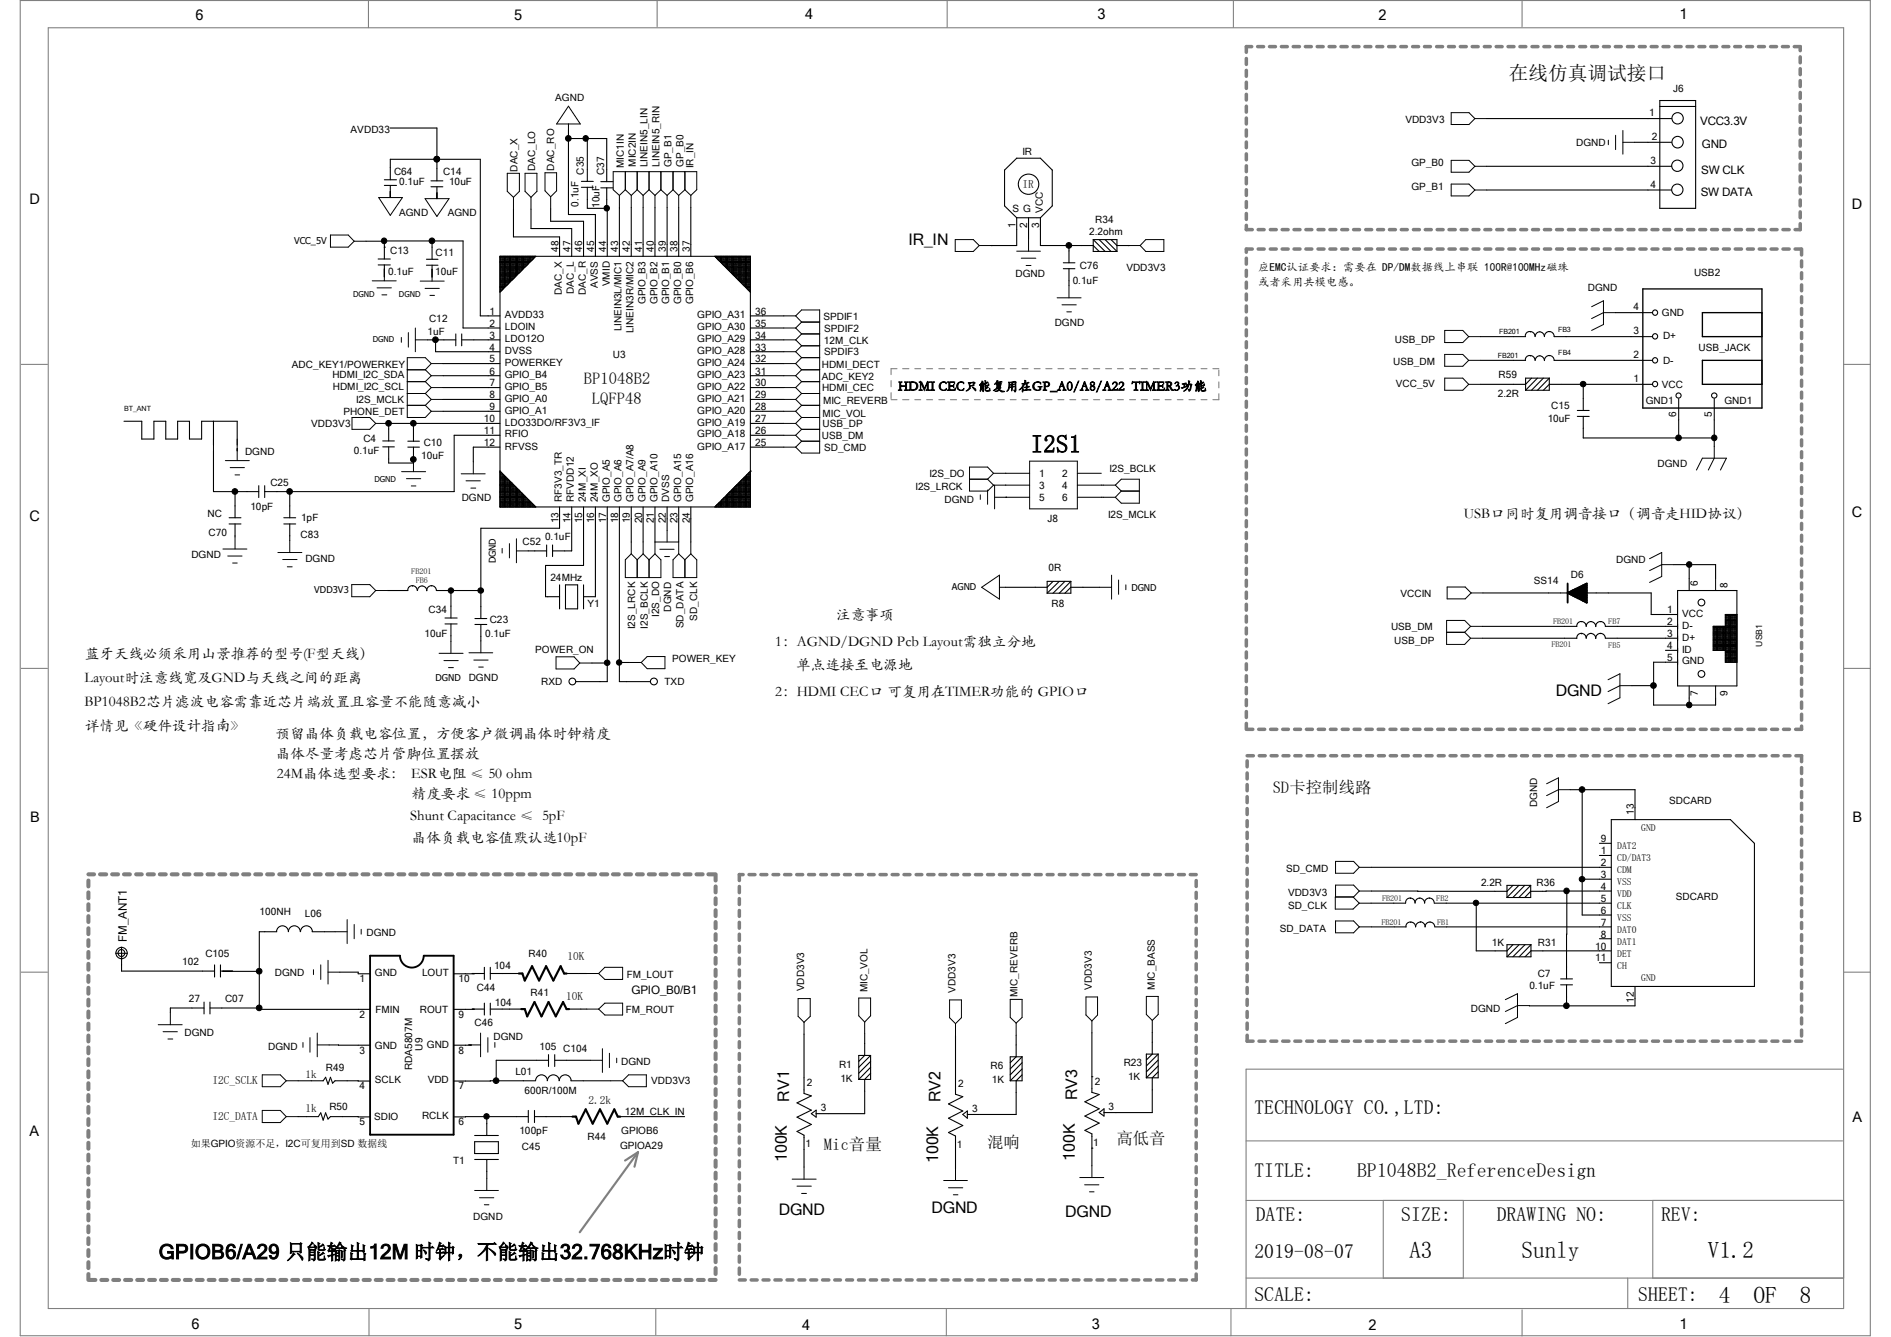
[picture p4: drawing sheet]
<svg xmlns="http://www.w3.org/2000/svg" width="297mm" height="210mm" viewBox="0 0 297 210" stroke-linecap="round" stroke-linejoin="round" font-family="sans-serif">
<defs><g id="words">
<text font-size="3.9" x="161.9" y="71.1">I2S1</text>
<g font-size="3.6">
<text x="221.4" y="197.5">A3</text>
<text x="239" y="197.5">Sunly</text>
<text x="268.2" y="197.5">V1.2</text>
<text x="270" y="204.6">4</text>
<text x="275.4" y="204.6">OF</text>
<text x="282.7" y="204.6">8</text>
</g>
<text font-size="3.2" x="24.9" y="197.7">GPIOB6/A29 只能输出12M 时钟，不能输出32.768KHz时钟</text>
<g font-size="3.1">
<text x="237" y="12.6">在线仿真调试接口</text>
<text x="197" y="175">TECHNOLOGY CO.,LTD:</text>
<text x="197" y="184.8">TITLE:</text>
<text x="213.1" y="184.8">BP1048B2_ReferenceDesign</text>
<text x="197.2" y="191.8">DATE:</text>
<text x="220.1" y="191.8">SIZE:</text>
<text x="235.1" y="191.8">DRAWING NO:</text>
<text x="260.9" y="191.8">REV:</text>
<text x="197" y="197.5">2019-08-07</text>
<text x="197" y="204.3">SCALE:</text>
<text x="257.3" y="204.3">SHEET:</text>
</g>
<g font-size="2.6">
<text x="91.7" y="60.3">BP1048B2</text>
<text x="93" y="63.5">LQFP48</text>
<text x="199.9" y="124.6">SD卡控制线路</text>
<text x="175.3" y="179.7">高低音</text>
<text x="129.4" y="180.6">Mic音量</text>
<text x="155" y="180.3">混响</text>
</g>
<g font-size="2.5">
<text x="142.7" y="38.6">IR_IN</text>
<text x="244.4" y="109.4">DGND</text>
<text x="124" y="173" transform="rotate(-90 124 173)">RV1</text>
<text x="147.7" y="173.1" transform="rotate(-90 147.7 173.1)">RV2</text>
<text x="169.2" y="172.8" transform="rotate(-90 169.2 172.8)">RV3</text>
<text x="123.6" y="182.5" transform="rotate(-90 123.6 182.5)">100K</text>
<text x="147.4" y="182.7" transform="rotate(-90 147.4 182.7)">100K</text>
<text x="168.8" y="182.4" transform="rotate(-90 168.8 182.4)">100K</text>
<text x="122.3" y="190.9">DGND</text>
<text x="146.3" y="190.5">DGND</text>
<text x="167.3" y="191.1">DGND</text>
</g>
<g font-size="2.3">
<text x="30.7" y="3.1">6</text>
<text x="80.7" y="3.1">5</text>
<text x="126.5" y="3">4</text>
<text x="172.4" y="2.9">3</text>
<text x="216.5" y="3.1">2</text>
<text x="263.8" y="2.9">1</text>
<text x="4.7" y="32.1">D</text>
<text x="290.9" y="32.8">D</text>
<text x="4.6" y="81.8">C</text>
<text x="229.9" y="81.4">USB口同时复用调音接口（调音走HID协议）</text>
<text x="290.9" y="81.2">C</text>
<text x="121.8" y="101.5">1：AGND/DGND Pcb Layout需独立分地</text>
<text x="131.3" y="97.2">注意事项</text>
<text x="13.3" y="103.4">蓝牙天线必须采用山景推荐的型号(F型天线）</text>
<text x="13.3" y="107.2">Layout时注意线宽及GND与天线之间的距离</text>
<text x="125" y="105.1">单点连接至电源地</text>
<text x="13.3" y="110.9">BP1048B2芯片滤波电容需靠近芯片端放置且容量不能随意减小</text>
<text x="121.8" y="109.3">2：HDMI CEC口 可复用在TIMER功能的 GPIO口</text>
<text x="13.3" y="114.7">详情见《硬件设计指南》</text>
<text x="43.3" y="119">晶体尽量考虑芯片管脚位置摆放</text>
<text x="43.3" y="116">预留晶体负载电容位置，方便客户微调晶体时钟精度</text>
<text x="43.5" y="122.2">24M晶体选型要求： ESR电阻 ≤ 50 ohm</text>
<text x="64.6" y="125.3">精度要求 ≤ 10ppm</text>
<text x="4.7" y="129">B</text>
<text x="64.4" y="128.7">Shunt Capacitance ≤ 5pF</text>
<text x="290.9" y="129">B</text>
<text x="64.6" y="132.3">晶体负载电容值默认选10pF</text>
<text x="4.7" y="178.4">A</text>
<text x="290.9" y="176.2">A</text>
<text x="30.1" y="208.7">6</text>
<text x="80.7" y="208.7">5</text>
<text x="126" y="208.8">4</text>
<text x="171.5" y="208.7">3</text>
<text x="214.9" y="208.8">2</text>
<text x="263.8" y="208.7">1</text>
</g>
<text font-size="2.1" x="141.1" y="61.3">HDMI CEC只能复用在GP_A0/A8/A22 TIMER3功能</text>
<g font-size="1.8">
<text x="267" y="19.6">VCC3.3V</text>
<text x="267.3" y="23.3">GND</text>
<text x="160.6" y="29.5">IR</text>
<text x="267.2" y="27.3">SW CLK</text>
<text x="267.1" y="30.8">SW DATA</text>
<text x="197.6" y="42.5">应EMC认证要求：需要在 DP/DM数据线上串联 100R@100MHz磁珠</text>
<text x="197.6" y="45">或者采用共模电感。</text>
<text x="19.9" y="148" transform="rotate(-90 19.9 148)">FM_ANT1</text>
<text x="89.1" y="150.8">10K</text>
<text x="88.9" y="157">10K</text>
<text x="99.2" y="156.1">GPIO_B0/B1</text>
<text x="33.4" y="170.2">I2C_SCLK</text>
<text x="48" y="169.4">1k</text>
<text x="92.4" y="173.4">2.2k</text>
<text x="33.4" y="175.9">I2C_DATA</text>
<text x="48" y="174.7">1k</text>
</g>
<g font-size="1.6">
<text x="87.2" y="15.8">AGND</text>
<text x="262.8" y="14.5">J6</text>
<text x="55.1" y="20.8">AVDD33</text>
<text x="220.7" y="19.3">VDD3V3</text>
<text x="247.6" y="22.9">DGND</text>
<text x="259" y="18.2">1</text>
<text x="259.4" y="22">2</text>
<text x="61.9" y="27.5">C64</text>
<text x="62.7" y="29">0.1uF</text>
<text x="69.6" y="27.6">C14</text>
<text x="70.5" y="29.1">10uF</text>
<text x="81.3" y="27" transform="rotate(-90 81.3 27)">DAC_X</text>
<text x="84.1" y="26.9" transform="rotate(-90 84.1 26.9)">DAC_LO</text>
<text x="87" y="26.8" transform="rotate(-90 87 26.8)">DAC_RO</text>
<text x="91.7" y="27.4" transform="rotate(-90 91.7 27.4)">C35</text>
<text x="94.9" y="27.5" transform="rotate(-90 94.9 27.5)">C37</text>
<text x="98" y="26.4" transform="rotate(-90 98 26.4)">MIC1IN</text>
<text x="99.9" y="26.2" transform="rotate(-90 99.9 26.2)">MIC2IN</text>
<text x="101.7" y="26.3" transform="rotate(-90 101.7 26.3)">LINEIN5_LIN</text>
<text x="103.6" y="26.2" transform="rotate(-90 103.6 26.2)">LINEIN5_RIN</text>
<text x="105.5" y="26.2" transform="rotate(-90 105.5 26.2)">GP_B1</text>
<text x="107.4" y="26.2" transform="rotate(-90 107.4 26.2)">GP_B0</text>
<text x="108.9" y="26.5" transform="rotate(-90 108.9 26.5)">IR_IN</text>
<text x="160.6" y="24.3">IR</text>
<text x="221.7" y="26.1">GP_B0</text>
<text x="221.7" y="29.8">GP_B1</text>
<text x="259.2" y="25.7">3</text>
<text x="259.2" y="29.5">4</text>
<text x="62.7" y="34">AGND</text>
<text x="70.3" y="34">AGND</text>
<text x="90.8" y="32.5" transform="rotate(-90 90.8 32.5)">0.1uF</text>
<text x="94.1" y="32.7" transform="rotate(-90 94.1 32.7)">10uF</text>
<text x="159" y="33.3">S G</text>
<text x="159.5" y="35.9" transform="rotate(-90 159.5 35.9)">1</text>
<text x="161.3" y="35.9" transform="rotate(-90 161.3 35.9)">2</text>
<text x="163.2" y="35.9" transform="rotate(-90 163.2 35.9)">3</text>
<text x="163.8" y="33.4" transform="rotate(-90 163.8 33.4)">VCC</text>
<text x="172" y="35">R34</text>
<text x="61.3" y="39.8">C13</text>
<text x="68.4" y="40.2">C11</text>
<text x="87.7" y="39.5" transform="rotate(-90 87.7 39.5)">48</text>
<text x="89.6" y="39.5" transform="rotate(-90 89.6 39.5)">47</text>
<text x="91.4" y="39.5" transform="rotate(-90 91.4 39.5)">46</text>
<text x="93.3" y="39.5" transform="rotate(-90 93.3 39.5)">45</text>
<text x="95.2" y="39.5" transform="rotate(-90 95.2 39.5)">44</text>
<text x="97.1" y="39.5" transform="rotate(-90 97.1 39.5)">43</text>
<text x="98.9" y="39.5" transform="rotate(-90 98.9 39.5)">42</text>
<text x="100.8" y="39.5" transform="rotate(-90 100.8 39.5)">41</text>
<text x="102.7" y="39.5" transform="rotate(-90 102.7 39.5)">40</text>
<text x="104.6" y="39.5" transform="rotate(-90 104.6 39.5)">39</text>
<text x="106.4" y="39.5" transform="rotate(-90 106.4 39.5)">38</text>
<text x="108.3" y="39.5" transform="rotate(-90 108.3 39.5)">37</text>
<text x="171.1" y="36.9">2.2ohm</text>
<text x="61" y="43.2">0.1uF</text>
<text x="68.4" y="43.3">10uF</text>
<text x="88.3" y="46.3" transform="rotate(-90 88.3 46.3)">DAC_X</text>
<text x="90.1" y="46.1" transform="rotate(-90 90.1 46.1)">DAC_L</text>
<text x="92" y="46.4" transform="rotate(-90 92 46.4)">DAC_R</text>
<text x="93.9" y="45.3" transform="rotate(-90 93.9 45.3)">AVSS</text>
<text x="95.8" y="45" transform="rotate(-90 95.8 45)">VMID</text>
<text x="101.4" y="47.8" transform="rotate(-90 101.4 47.8)">GPIO_B3</text>
<text x="103.3" y="47.8" transform="rotate(-90 103.3 47.8)">GPIO_B2</text>
<text x="105.1" y="47.8" transform="rotate(-90 105.1 47.8)">GPIO_B1</text>
<text x="107" y="47.8" transform="rotate(-90 107 47.8)">GPIO_B0</text>
<text x="108.9" y="47.8" transform="rotate(-90 108.9 47.8)">GPIO_B6</text>
<text x="159.5" y="43.6">DGND</text>
<text x="168.5" y="44.5">0.1uF</text>
<text x="169.6" y="42.3">C76</text>
<text x="176.9" y="42.6">VDD3V3</text>
<text x="249.4" y="45.6">DGND</text>
<text x="266.1" y="43.4">USB2</text>
<text x="67.1" y="52.6">1uF</text>
<text x="67.4" y="50.6">C12</text>
<text x="76.9" y="49.4">1</text>
<text x="76.9" y="51.3">2</text>
<text x="76.9" y="53.2">3</text>
<text x="79.3" y="50">AVDD33</text>
<text x="79.3" y="51.9">LDOIN</text>
<text x="79.3" y="53.7">LDO12O</text>
<text x="97.6" y="52.1" transform="rotate(-90 97.6 52.1)">LINEIN3L/MIC1</text>
<text x="99.5" y="52.3" transform="rotate(-90 99.5 52.3)">LINEIN3R/MIC2</text>
<text x="109.5" y="53.7">GPIO_A29</text>
<text x="109.5" y="51.9">GPIO_A30</text>
<text x="109.5" y="50">GPIO_A31</text>
<text x="118.6" y="53.2">34</text>
<text x="118.6" y="51.3">35</text>
<text x="118.6" y="49.4">36</text>
<text x="129.3" y="50.2">SPDIF1</text>
<text x="129.4" y="54">12M_CLK</text>
<text x="129.5" y="52.2">SPDIF2</text>
<text x="165.6" y="51.1">DGND</text>
<text x="219.1" y="53.8">USB_DP</text>
<text x="256.6" y="48.7">4</text>
<text x="256.6" y="52.5">3</text>
<text x="261" y="49.7">GND</text>
<text x="261.2" y="53.2">D+</text>
<text x="45.8" y="57.8">ADC_KEY1/POWERKEY</text>
<text x="52.2" y="59.4">HDMI_I2C_SDA</text>
<text x="76.9" y="55.1">4</text>
<text x="76.9" y="56.9">5</text>
<text x="76.9" y="58.8">6</text>
<text x="79.3" y="55.6">DVSS</text>
<text x="79.3" y="57.5">POWERKEY</text>
<text x="79.3" y="59.4">GPIO_B4</text>
<text x="96.3" y="56.2">U3</text>
<text x="109.5" y="59.4">GPIO_A23</text>
<text x="109.5" y="57.5">GPIO_A24</text>
<text x="109.5" y="55.6">GPIO_A28</text>
<text x="118.6" y="58.8">31</text>
<text x="118.6" y="56.9">32</text>
<text x="118.6" y="55.1">33</text>
<text x="129.1" y="57.7">HDMI_DECT</text>
<text x="129.1" y="59.6">ADC_KEY2</text>
<text x="129.5" y="55.8">SPDIF3</text>
<text x="218.8" y="57.4">USB_DM</text>
<text x="235.4" y="59.4">R59</text>
<text x="256.6" y="56.2">2</text>
<text x="256.6" y="60">1</text>
<text x="261.2" y="57.1">D-</text>
<text x="266.8" y="55.1">USB_JACK</text>
<text x="52.3" y="61.3">HDMI_I2C_SCL</text>
<text x="53.9" y="65.1">PHONE_DET</text>
<text x="55.9" y="63.3">I2S_MCLK</text>
<text x="76.9" y="60.7">7</text>
<text x="76.9" y="62.6">8</text>
<text x="76.9" y="64.4">9</text>
<text x="79.3" y="61.2">GPIO_B5</text>
<text x="79.3" y="63.1">GPIO_A0</text>
<text x="79.3" y="65">GPIO_A1</text>
<text x="109.5" y="65">GPIO_A20</text>
<text x="109.5" y="63.1">GPIO_A21</text>
<text x="109.5" y="61.2">GPIO_A22</text>
<text x="118.6" y="64.4">28</text>
<text x="118.6" y="62.6">29</text>
<text x="118.6" y="60.7">30</text>
<text x="129.1" y="61.5">HDMI_CEC</text>
<text x="129.2" y="65.4">MIC_VOL</text>
<text x="129.3" y="63.4">MIC_REVERB</text>
<text x="219.2" y="60.7">VCC_5V</text>
<text x="235.2" y="62.3">2.2R</text>
<text x="243.6" y="64.2">C15</text>
<text x="258.5" y="63.5">GND1</text>
<text x="261" y="60.9">VCC</text>
<text x="263.3" y="65.6" transform="rotate(-90 263.3 65.6)">6</text>
<text x="268.9" y="65.6" transform="rotate(-90 268.9 65.6)">5</text>
<text x="270.8" y="63.5">GND1</text>
<text x="38.5" y="71.5">DGND</text>
<text x="48.9" y="67.1">VDD3V3</text>
<text x="55.6" y="71.3">0.1uF</text>
<text x="57.1" y="69.4">C4</text>
<text x="66.5" y="70">C10</text>
<text x="76" y="66.3">10</text>
<text x="76" y="68.2">11</text>
<text x="76" y="70.1">12</text>
<text x="79.3" y="66.9">LDO33DO/RF3V3_IF</text>
<text x="79.3" y="68.7">RFIO</text>
<text x="79.3" y="70.6">RFVSS</text>
<text x="109.5" y="70.6">GPIO_A17</text>
<text x="109.5" y="68.7">GPIO_A18</text>
<text x="109.5" y="66.9">GPIO_A19</text>
<text x="118.6" y="70.1">25</text>
<text x="118.6" y="68.2">26</text>
<text x="118.6" y="66.3">27</text>
<text x="129.1" y="69">USB_DM</text>
<text x="129.2" y="67.1">USB_DP</text>
<text x="129.5" y="70.8">SD_CMD</text>
<text x="243.1" y="66.2">10uF</text>
<text x="42.5" y="76.3">C25</text>
<text x="66.2" y="72">10uF</text>
<text x="143.8" y="76.9">I2S_LRCK</text>
<text x="146" y="74.9">I2S_DO</text>
<text x="163.2" y="74.9">1</text>
<text x="163.2" y="76.7">3</text>
<text x="166.8" y="74.9">2</text>
<text x="166.8" y="76.7">4</text>
<text x="174.2" y="74.2">I2S_BCLK</text>
<text x="260.3" y="73.4">DGND</text>
<text x="32.6" y="81.2">NC</text>
<text x="39.3" y="80.1">10pF</text>
<text x="47.3" y="81.8">1pF</text>
<text x="72.5" y="78.7">DGND</text>
<text x="87.7" y="82.2" transform="rotate(-90 87.7 82.2)">13</text>
<text x="88.3" y="78.9" transform="rotate(-90 88.3 78.9)">RF3V3_TR</text>
<text x="89.6" y="82.2" transform="rotate(-90 89.6 82.2)">14</text>
<text x="90.1" y="78.9" transform="rotate(-90 90.1 78.9)">RFVDD12</text>
<text x="91.4" y="82.2" transform="rotate(-90 91.4 82.2)">15</text>
<text x="92" y="78.9" transform="rotate(-90 92 78.9)">24M_XI</text>
<text x="93.3" y="82.2" transform="rotate(-90 93.3 82.2)">16</text>
<text x="93.9" y="78.9" transform="rotate(-90 93.9 78.9)">24M_XO</text>
<text x="95.2" y="82.2" transform="rotate(-90 95.2 82.2)">17</text>
<text x="95.8" y="78.9" transform="rotate(-90 95.8 78.9)">GPIO_A5</text>
<text x="97.1" y="82.2" transform="rotate(-90 97.1 82.2)">18</text>
<text x="97.6" y="78.9" transform="rotate(-90 97.6 78.9)">GPIO_A6</text>
<text x="98.9" y="82.2" transform="rotate(-90 98.9 82.2)">19</text>
<text x="99.5" y="78.9" transform="rotate(-90 99.5 78.9)">GPIO_A7/A8</text>
<text x="100.8" y="82.2" transform="rotate(-90 100.8 82.2)">20</text>
<text x="101.4" y="78.9" transform="rotate(-90 101.4 78.9)">GPIO_A9</text>
<text x="102.7" y="82.2" transform="rotate(-90 102.7 82.2)">21</text>
<text x="103.3" y="78.9" transform="rotate(-90 103.3 78.9)">GPIO_A10</text>
<text x="104.6" y="82.2" transform="rotate(-90 104.6 82.2)">22</text>
<text x="105.1" y="78.9" transform="rotate(-90 105.1 78.9)">DVSS</text>
<text x="106.4" y="82.2" transform="rotate(-90 106.4 82.2)">23</text>
<text x="107" y="78.9" transform="rotate(-90 107 78.9)">GPIO_A15</text>
<text x="108.3" y="82.2" transform="rotate(-90 108.3 82.2)">24</text>
<text x="108.9" y="78.9" transform="rotate(-90 108.9 78.9)">GPIO_A16</text>
<text x="148.3" y="79">DGND</text>
<text x="163.2" y="78.7">5</text>
<text x="164.5" y="82">J8</text>
<text x="166.8" y="78.7">6</text>
<text x="174" y="81.4">I2S_MCLK</text>
<text x="30.1" y="87.7">DGND</text>
<text x="32.8" y="84.2">C70</text>
<text x="47.2" y="84.6">C83</text>
<text x="48" y="88.2">DGND</text>
<text x="82.1" y="85.6">C52</text>
<text x="85.6" y="84.9">0.1uF</text>
<text x="164.7" y="89.7">0R</text>
<text x="253.8" y="88.4">DGND</text>
<text x="86.4" y="91.3">24MHz</text>
<text x="92.3" y="95.4">Y1</text>
<text x="165.1" y="95.4">R8</text>
<text x="220" y="93.7">VCCIN</text>
<text x="240.9" y="91.7">SS14</text>
<text x="246.7" y="90.7">D6</text>
<text x="266.7" y="92" transform="rotate(-90 266.7 92)">6</text>
<text x="271.3" y="92.3" transform="rotate(-90 271.3 92.3)">8</text>
<text x="66.7" y="100.1">10uF</text>
<text x="67.3" y="96.3">C34</text>
<text x="76.2" y="100.1">0.1uF</text>
<text x="76.9" y="97.9">C23</text>
<text x="99.8" y="98.8" transform="rotate(-90 99.8 98.8)">I2S_LRCK</text>
<text x="101.8" y="98.8" transform="rotate(-90 101.8 98.8)">I2S_BCLK</text>
<text x="103.5" y="96.9" transform="rotate(-90 103.5 96.9)">I2S_DO</text>
<text x="105.4" y="96.1" transform="rotate(-90 105.4 96.1)">DGND</text>
<text x="107.4" y="98.7" transform="rotate(-90 107.4 98.7)">SD_DATA</text>
<text x="109.5" y="97.5" transform="rotate(-90 109.5 97.5)">SD_CLK</text>
<text x="218.5" y="98.9">USB_DM</text>
<text x="219" y="101.1">USB_DP</text>
<text x="261.8" y="96.3">1</text>
<text x="261.8" y="98.2">2</text>
<text x="261.8" y="100.1">3</text>
<text x="261.8" y="101.9">4</text>
<text x="264.2" y="96.9">VCC</text>
<text x="264.2" y="98.8">D-</text>
<text x="264.2" y="100.6">D+</text>
<text x="73.6" y="106.9">DGND</text>
<text x="84.1" y="102.5">POWER_ON</text>
<text x="85" y="107.6">RXD</text>
<text x="104.4" y="107.6">TXD</text>
<text x="105.6" y="104.1">POWER_KEY</text>
<text x="261.8" y="103.8">5</text>
<text x="264.2" y="102.5">ID</text>
<text x="264.2" y="104.4">GND</text>
<text x="266.7" y="109.4" transform="rotate(-90 266.7 109.4)">7</text>
<text x="271.3" y="109.3" transform="rotate(-90 271.3 109.3)">9</text>
<text x="241.4" y="126.7" transform="rotate(-90 241.4 126.7)">DGND</text>
<text x="256.6" y="128" transform="rotate(-90 256.6 128)">13</text>
<text x="262.2" y="126.3">SDCARD</text>
<text x="202" y="137">SD_CMD</text>
<text x="251.4" y="132.3">9</text>
<text x="251.4" y="134.2">1</text>
<text x="251.4" y="136">2</text>
<text x="251.4" y="137.9">3</text>
<text x="40.8" y="143.8">100NH</text>
<text x="202.3" y="142.8">SD_CLK</text>
<text x="202.3" y="140.7">VDD3V3</text>
<text x="232.6" y="139.2">2.2R</text>
<text x="241.3" y="139.1">R36</text>
<text x="251.4" y="139.8">4</text>
<text x="251.4" y="141.6">5</text>
<text x="251.4" y="143.5">6</text>
<text x="263.2" y="141.4">SDCARD</text>
<text x="47.9" y="144.1">L06</text>
<text x="57.6" y="147.1">DGND</text>
<text x="201" y="146.4">SD_DATA</text>
<text x="234.3" y="148.6">1K</text>
<text x="241.6" y="148.6">R31</text>
<text x="250.5" y="149.1">10</text>
<text x="251.4" y="145.4">7</text>
<text x="251.4" y="147.3">8</text>
<text x="28.6" y="151.6">102</text>
<text x="32.3" y="150.3">C105</text>
<text x="43.2" y="153.3">DGND</text>
<text x="56.5" y="154.3">1</text>
<text x="58.9" y="153.3">GND</text>
<text x="66.3" y="153.3">LOUT</text>
<text x="72" y="154.3">10</text>
<text x="74.9" y="155.7">C44</text>
<text x="77.6" y="152.2">104</text>
<text x="83" y="150.4">R40</text>
<text x="98.4" y="153.6">FM_LOUT</text>
<text x="126.3" y="155.7" transform="rotate(-90 126.3 155.7)">VDD3V3</text>
<text x="136.3" y="155.9" transform="rotate(-90 136.3 155.9)">MIC_VOL</text>
<text x="150.1" y="156" transform="rotate(-90 150.1 156)">VDD3V3</text>
<text x="171.5" y="155.5" transform="rotate(-90 171.5 155.5)">VDD3V3</text>
<text x="181.4" y="155.4" transform="rotate(-90 181.4 155.4)">MIC_BASS</text>
<text x="240.2" y="155.4">0.1uF</text>
<text x="241.5" y="153.5">C7</text>
<text x="250.5" y="151">11</text>
<text x="29.7" y="157.4">27</text>
<text x="35.3" y="157.4">C07</text>
<text x="56.5" y="159.9">2</text>
<text x="59" y="159.1">FMIN</text>
<text x="66" y="159.1">ROUT</text>
<text x="72" y="159.9">9</text>
<text x="74.5" y="161.1">C46</text>
<text x="77.7" y="158">104</text>
<text x="83.3" y="156.5">R41</text>
<text x="98.3" y="159.1">FM_ROUT</text>
<text x="159.8" y="156.6" transform="rotate(-90 159.8 156.6)">MIC_REVERB</text>
<text x="231" y="158.9">DGND</text>
<text x="256.6" y="157.5" transform="rotate(-90 256.6 157.5)">12</text>
<text x="29" y="162.7">DGND</text>
<text x="42.1" y="164.8">DGND</text>
<text x="56.5" y="165.5">3</text>
<text x="58.9" y="164.7">GND</text>
<text x="66.4" y="165" transform="rotate(-90 66.4 165)">U9</text>
<text x="67.1" y="164.6">GND</text>
<text x="72" y="165.5">8</text>
<text x="77.5" y="163.3">DGND</text>
<text x="84.8" y="164.8">105</text>
<text x="88.5" y="165.3">C104</text>
<text x="97.6" y="167.3">DGND</text>
<text x="131.8" y="167.7">R1</text>
<text x="155.6" y="167.9">R6</text>
<text x="176.5" y="167.4">R23</text>
<text x="51.2" y="168.3">R49</text>
<text x="56.5" y="171.1">4</text>
<text x="58.9" y="170.1">SCLK</text>
<text x="64.7" y="168.1" transform="rotate(-90 64.7 168.1)">RDA5807M</text>
<text x="67.2" y="170.1">VDD</text>
<text x="72" y="171.1">7</text>
<text x="80.9" y="168.9">L01</text>
<text x="82.4" y="171.8">600R/100M</text>
<text x="102.3" y="170.2">VDD3V3</text>
<text x="126.7" y="170.6">2</text>
<text x="132" y="169.9">1K</text>
<text x="150.5" y="170.8">2</text>
<text x="155.8" y="170.1">1K</text>
<text x="172" y="170.4">2</text>
<text x="177.2" y="169.7">1K</text>
<text x="51.7" y="174.4">R50</text>
<text x="56.5" y="176.7">5</text>
<text x="58.8" y="175.9">SDIO</text>
<text x="66.3" y="175.8">RCLK</text>
<text x="72" y="176.7">6</text>
<text x="81.6" y="178.1">100pF</text>
<text x="92.3" y="179.1">R44</text>
<text x="97.6" y="178.2">GPIOB6</text>
<text x="98.1" y="175.2">12M_CLK_IN</text>
<text x="128.9" y="174.5">3</text>
<text x="152.7" y="174.7">3</text>
<text x="174.1" y="174.4">3</text>
<text x="30" y="180.1">如果GPIO资源不足，I2C可复用到SD 数据线</text>
<text x="71.2" y="182.8">T1</text>
<text x="82" y="180.6">C45</text>
<text x="97.4" y="180.4">GPIOA29</text>
<text x="126.5" y="180.2">1</text>
<text x="150.3" y="180.3">1</text>
<text x="171.7" y="180">1</text>
<text x="74.3" y="191.6">DGND</text>
</g>
<g font-size="1.5">
<text x="46.2" y="38.3">VCC_5V</text>
<text x="77.9" y="88.5" transform="rotate(-90 77.9 88.5)">DGND</text>
<text x="49.4" y="93.1">VDD3V3</text>
<text x="149.5" y="92.7">AGND</text>
<text x="177.7" y="92.8">DGND</text>
<text x="68.4" y="107">DGND</text>
<text x="257.8" y="130.6">GND</text>
<text x="254" y="133.4">DAT2</text>
<text x="254" y="135.3">CD/DAT3</text>
<text x="254" y="137.2">CDM</text>
<text x="254" y="139">VSS</text>
<text x="254" y="140.9">VDD</text>
<text x="254" y="142.8">CLK</text>
<text x="254" y="144.7">VSS</text>
<text x="254" y="146.5">DAT0</text>
<text x="254" y="148.4">DAT1</text>
<text x="254" y="150.3">DET</text>
<text x="254" y="152.1">CH</text>
<text x="257.8" y="154">GND</text>
</g>
<g font-size="1.3">
<text x="55.5" y="46.7">DGND</text>
<text x="62.7" y="46.7">DGND</text>
<text x="58.5" y="53.7">DGND</text>
<text x="58.8" y="75.7">DGND</text>
<text x="64.6" y="90.2">FB201</text>
<text x="65.3" y="91.6">FB6</text>
<text x="243.7" y="101.7">FB201</text>
<text x="243.9" y="98">FB201</text>
<text x="252.6" y="101.8">FB5</text>
<text x="252.6" y="98">FB7</text>
<text x="276.8" y="101.6" transform="rotate(-90 276.8 101.6)">USB1</text>
<text x="217.1" y="141.5">FB201</text>
<text x="225.6" y="141.6">FB2</text>
<text x="217" y="145.3">FB201</text>
<text x="225.7" y="145.3">FB1</text>
</g>
<g font-size="1.1">
<text x="235.5" y="52.4">FB201</text>
<text x="244.7" y="52.2">FB3</text>
<text x="235.3" y="56.2">FB201</text>
<text x="244.7" y="55.8">FB4</text>
<text x="19.5" y="64.6">BT_ANT</text>
</g>
</g></defs>
<g fill="none" stroke="#7f7f7f" stroke-width=".55">
<path d="M195.7 9.2v.9M195.7 11v1M195.7 12.9v1M195.7 14.8v.9M195.7 16.7v.9M195.7 18.5v1M196.6 7.3h-.9v.9M197.5 7.3h1M199.4 7.3h.9M201.3 7.3h.9M203.1 7.3h1M205 7.3h1"/>
<path d="M206.9 7.3h.9M208.7 7.3h1M210.6 7.3h1M212.5 7.3h.9M214.4 7.3h.9M216.2 7.3h1M218.1 7.3h1M220 7.3h.9M221.9 7.3h.9M223.7 7.3h1M225.6 7.3h1M227.5 7.3h.9"/>
<path d="M229.4 7.3h.9M231.2 7.3h1M233.1 7.3h1M235 7.3h.9M236.9 7.3h.9M238.7 7.3h.9M240.6 7.3h1M242.5 7.3h.9M244.3 7.3h1M246.2 7.3h.9M248.1 7.3h.9M250 7.3h.9"/>
<path d="M251.8 7.3h1M253.7 7.3h.9M255.6 7.3h.9M257.5 7.3h.9M259.3 7.3h1M261.2 7.3h.9M263.1 7.3h.9M265 7.3h.9M266.8 7.3h1M268.7 7.3h.9M270.6 7.3h.9M272.5 7.3h.9"/>
<path d="M274.3 7.3h1M276.2 7.3h.9M278.1 7.3h.9M280 7.3h.9M281.8 7.3h.9v.7M282.7 8.9v1M282.7 10.8v.9M282.7 12.7v.9M282.7 14.5v1M282.7 16.4v1M282.7 18.3v.9M195.7 20.4v1"/>
<path d="M195.7 22.3v.9M195.7 24.2v.9M195.7 26v1M195.7 27.9v1M195.7 29.8v.9M195.7 31.7v.9M195.7 33.5v1M195.7 35.4v.7h1M196.7 39.1h-1v.5M197.6 36.1h.9M197.6 39.1h.9M199.5 36.1h.9"/>
<path d="M199.5 39.1h.9M201.4 36.1h.9M201.4 39.1h.9M203.2 36.1h1M203.2 39.1h1M205.1 36.1h.9M205.1 39.1h.9M207 36.1h.9M207 39.1h.9M208.9 36.1h.9M208.9 39.1h.9M210.7 36.1h1"/>
<path d="M210.7 39.1h1M212.6 36.1h.9M212.6 39.1h.9M214.5 36.1h.9M214.5 39.1h.9M216.4 36.1h.9M216.4 39.1h.9M218.2 36.1h1M218.2 39.1h1M220.1 36.1h.9M220.1 39.1h.9M222 36.1h.9"/>
<path d="M222 39.1h.9M223.9 36.1h.9M223.9 39.1h.9M225.7 36.1h1M225.7 39.1h1M227.6 36.1h1M227.6 39.1h1M229.5 36.1h.9M229.5 39.1h.9M231.4 36.1h.9M231.4 39.1h.9M233.2 36.1h.9"/>
<path d="M233.2 39.1h.9M235.1 36.1h1M235.1 39.1h1M237 36.1h.9M237 39.1h.9M238.8 36.1h1M238.8 39.1h1M240.7 36.1h.9M240.7 39.1h.9M242.6 36.1h.9M242.6 39.1h.9M244.5 36.1h.9"/>
<path d="M244.5 39.1h.9M246.3 36.1h1M246.3 39.1h1M248.2 36.1h.9M248.2 39.1h.9M250.1 36.1h.9M250.1 39.1h.9M252 36.1h.9M252 39.1h.9M253.8 36.1h1M253.8 39.1h1M255.7 36.1h.9"/>
<path d="M255.7 39.1h.9M257.6 36.1h.9M257.6 39.1h.9M259.5 36.1h.9M259.5 39.1h.9M261.3 36.1h1M261.3 39.1h1M263.2 36.1h.9M263.2 39.1h.9M265 36.1h1M265 39.1h1M267 36.1h.9"/>
<path d="M267 39.1h.9M268.8 36.1h.9M268.8 39.1h.9M270.7 36.1h.9M270.7 39.1h.9M272.5 36.1h1M272.5 39.1h1M274.4 36.1h1M274.4 39.1h1M276.3 36.1h.9M276.3 39.1h.9M278.2 36.1h.9"/>
<path d="M278.2 39.1h.9M280 36.1h1M280 39.1h1M281.9 39.1h1M282.7 35.1v1h-.8M282.7 20.2v.9M282.7 22v.9M282.7 23.9v.9M282.7 25.8v.9M282.7 27.6v1M282.7 29.5v.9M282.7 31.4v.9"/>
<path d="M282.7 33.3v.9M283 39.1v.9M195.7 40.6v.9M195.7 42.5v.9M195.7 44.3v1M195.7 46.2v.9M195.7 48v1M195.7 50v.9M195.7 51.8v.9M195.7 53.7v.9M195.7 55.5v1M195.7 57.4v1"/>
<path d="M195.7 59.3v.9M283 41v.9M283 42.8v1M283 44.7v1M283 46.6v.9M283 48.5v.9M283 50.3v1M283 52.2v1M283 54.1v.9M283 56v.9M283 57.8v1M283 59.7v1"/>
<path d="M195.7 61.2v.9M195.7 63v1M195.7 64.9v1M195.7 66.8v.9M195.7 68.7v.9M195.7 70.5v1M195.7 72.4v1M195.7 74.3v.9M195.7 76.2v.9M195.7 78v1M195.7 79.9v1M283 61.6v.9"/>
<path d="M283 63.5v.9M283 65.3v1M283 67.2v1M283 69.1v.9M283 71v.9M283 72.8v.9M283 74.7v.9M283 76.6v.9M283 78.4v1M195.7 81.8v.9M195.7 83.7v.9M195.7 85.5v1"/>
<path d="M195.7 87.4v.9M195.7 89.3v.9M195.7 91.1v1M195.7 93v1M195.7 94.9v.9M195.7 96.8v.9M195.7 98.6v1M283 80.3v1M283 82.2v.9M283 84.1v.9M283 85.9v1M283 87.8v1"/>
<path d="M283 89.7v.9M283 91.6v.9M283 93.4v1M283 95.3v1M283 97.2v.9M283 99.1v.9M195.7 100.5v1M195.7 102.4v.9M195.7 104.3v.9M195.7 106.1v1M195.7 108v1M195.7 109.9v.9"/>
<path d="M195.7 111.8v.9M195.7 113.6v1M195.8 114.6h1M195.9 119.5v.9M195.9 118.7h.9M197.7 114.6h.9M197.8 118.7h.9M199.6 114.6h.9M199.6 118.7h1M201.5 114.6h.9M201.5 118.7h.9M203.3 114.6h1"/>
<path d="M203.4 118.7h.9M205.2 114.6h.9M205.3 118.7h.9M207.1 114.6h.9M207.1 118.7h1M209 114.6h.8M209 118.7h.9M210.8 114.6h1M210.9 118.7h.9M212.7 114.6h.9M212.8 118.7h.9M214.5 114.6h1"/>
<path d="M214.6 118.7h1M216.5 114.6h.8M216.5 118.7h.9M218.3 114.6h.9M218.4 118.7h.9M220.2 114.6h.9M220.3 118.7h.9M222 114.6h1M222.1 118.7h1M223.9 114.6h1M224 118.7h.9M225.8 114.6h.9"/>
<path d="M225.9 118.7h.9M227.7 114.6h.9M227.8 118.7h.9M229.6 114.6h.9M229.6 118.7h1M231.4 114.6h1M231.5 118.7h.9M233.3 114.6h.9M233.4 118.7h.9M235.2 114.6h.9M235.2 118.7h1M237.1 114.6h.9"/>
<path d="M237.1 118.7h1M238.9 114.6h1M239 118.7h.9M240.8 114.6h.9M240.9 118.7h.9M242.7 114.6h.9M242.7 118.7h1M244.6 114.6h.9M244.6 118.7h1M246.4 114.6h1M246.5 118.7h.9M248.3 114.6h.9"/>
<path d="M248.4 118.7h.9M250.1 114.6h1M250.2 118.7h1M252.1 114.6h.9M252.1 118.7h1M253.9 114.6h.9M254 118.7h.9M255.8 114.6h.9M255.9 118.7h.9M257.6 114.6h1M257.7 118.7h1M259.5 114.6h1"/>
<path d="M259.6 118.7h.9M261.4 114.6h.9M261.5 118.7h.9M263.3 114.6h.9M263.4 118.7h.9M265.1 114.6h1M265.2 118.7h.9M267 114.6h1M267.1 118.7h.9M268.9 114.6h.9M268.9 118.7h1M270.8 114.6h.9"/>
<path d="M270.8 118.7h1M272.6 114.6h1M272.7 118.7h.9M274.5 114.6h1M274.6 118.7h.9M276.4 114.6h.9M276.4 118.7h1M278.3 114.6h.9M278.3 118.7h1M280.1 114.6h1M280.2 118.7h.9M282.1 118.7h.9v.9"/>
<path d="M283 100.9v1M283 102.8v1M283 104.7v.9M283 106.6v.9M283 108.4v.9M283 110.3v1M283 112.2v.9M283 114v.6h-1M116.1 139.2v1M116.7 137.4h-.6v.9M117.6 137.4h1M119.5 137.4h.9"/>
<path d="M121.4 137.4h.9M123.2 137.4h1M125.1 137.4h1M127 137.4h.9M128.9 137.4h.9M130.7 137.4h1M132.6 137.4h1M134.5 137.4h.9M136.4 137.4h.9M138.2 137.4h1M140.1 137.4h1M142 137.4h.9"/>
<path d="M143.9 137.4h.9M145.7 137.4h1M147.6 137.4h.9M149.5 137.4h.9M151.4 137.4h.9M153.2 137.4h1M155.1 137.4h.9M157 137.4h.9M158.9 137.4h.9M160.7 137.4h1M162.6 137.4h.9M164.5 137.4h.9"/>
<path d="M166.4 137.4h.9M168.2 137.4h1M170.1 137.4h.9M172 137.4h.9M173.9 137.4h.9M175.7 137.4h1M177.6 137.4h.9M179.5 137.4h.9M181.4 137.4h.8M183.2 137.4h.9M185.1 137.4h.9M186.9 137.4h1"/>
<path d="M187.9 138.3v.9M195.9 121.4v.9M195.9 123.2v1M195.9 125.1v1M195.9 127v.9M195.9 128.9v.9M195.9 130.7v1M195.9 132.6v1M195.9 134.5v.9M195.9 136.4v.9M195.9 138.2v1M283 120.6v.9"/>
<path d="M283 122.4v1M283 124.3v1M283 126.2v.9M283 128.1v.9M283 129.9v1M283 131.8v1M283 133.6v1M283 135.6v.9M283 137.4v.9M283 139.3v1M116.1 141.1v1M116.1 143v.9"/>
<path d="M116.1 144.9v.9M116.1 146.7v1M116.1 148.6v1M116.1 150.5v.9M116.1 152.4v.9M116.1 154.2v1M116.1 156.1v1M116.1 158v.9M116.1 159.9v.9M187.9 140.2v.9M187.9 142v1M187.9 143.9v.9"/>
<path d="M187.9 145.8v.9M187.9 147.7v.9M187.9 149.5v1M187.9 151.4v.9M187.9 153.3v.9M187.9 155.2v.9M187.9 157v.9M187.9 158.9v.9M195.9 140.1v1M195.9 142v.9M195.9 143.9v.9M195.9 145.7v1"/>
<path d="M195.9 147.6v.9M195.9 149.5v.9M195.9 151.4v.9M195.9 153.2v1M195.9 155.1v.9M195.9 157v.9M195.9 158.9v.9M283 141.1v1M283 143v1M283 144.9v.9M283 146.8v.9M283 148.6v1"/>
<path d="M283 150.5v1M283 152.4v.9M283 154.3v.9M283 156.1v1M283 158v1M283 159.9v.9M116.1 161.7v1M116.1 163.6v.9M116.1 165.5v.9M116.1 167.3v1M116.1 169.2v1M116.1 171.1v.9"/>
<path d="M116.1 173v.9M116.1 174.8v1M116.1 176.7v1M116.1 178.6v.9M187.9 160.8v.9M187.9 162.6v1M187.9 164.5v.9M187.9 166.4v.9M187.9 168.3v.9M187.9 170.1v1M187.9 172v.9M187.9 173.9v.9"/>
<path d="M187.9 175.8v.9M187.9 177.6v1M187.9 179.5v.9M195.9 162.6v.9h.9M195.9 160.7v1M197.7 163.5h1M199.6 163.5h.9M201.5 163.5h.9M203.4 163.5h.9M205.2 163.5h1M207.1 163.5h.9M209 163.5h.9"/>
<path d="M210.9 163.5h.9M212.7 163.5h1M214.6 163.5h.9M216.5 163.5h.9M218.4 163.5h.9M220.2 163.5h.9M222.1 163.5h.9M224 163.5h.9M225.8 163.5h1M227.7 163.5h.9M229.6 163.5h.9M231.5 163.5h.9"/>
<path d="M233.3 163.5h1M235.2 163.5h.9M237.1 163.5h.9M239 163.5h.9M240.8 163.5h1M242.7 163.5h.9M244.6 163.5h.9M246.5 163.5h.9M248.3 163.5h1M250.2 163.5h.9M252.1 163.5h.9M254 163.5h.9"/>
<path d="M255.8 163.5h1M257.7 163.5h.9M259.5 163.5h1M261.5 163.5h.9M263.3 163.5h.9M265.2 163.5h.9M267 163.5h1M268.9 163.5h1M270.8 163.5h.9M272.7 163.5h.9M274.5 163.5h1M276.4 163.5h1"/>
<path d="M278.3 163.5h.9M280.2 163.5h.9M282 163.5h1M283 161.8v.9M116.1 180.5v.9M116.1 182.3v1M116.1 184.2v1M116.1 186.1v.9M116.1 188v.9M116.1 189.8v1M116.1 191.7v1M116.1 193.6v.9"/>
<path d="M116.1 195.5v.9M116.1 197.3v.9M116.1 199.2v1M187.9 181.4v.9M187.9 183.3v.9M187.9 185.1v1M187.9 187v.9M187.9 188.8v1M187.9 190.8v.9M187.9 192.6v.9M187.9 194.5v.9M187.9 196.3v1"/>
<path d="M187.9 198.2v1M116.1 201h1M118 201h.9M119.8 201h1M121.7 201h1M123.6 201h.9M125.5 201h.9M127.3 201h1M129.2 201h1M131.1 201h.9M133 201h.9M134.8 201h1"/>
<path d="M136.7 201h1M138.6 201h.9M140.5 201h.9M142.3 201h1M144.2 201h1M146.1 201h.9M148 201h.9M149.8 201h.9M151.7 201h1M153.6 201h.9M155.4 201h1M157.3 201h.9"/>
<path d="M159.2 201h.9M161.1 201h.9M162.9 201h1M164.8 201h.9M166.7 201h.9M168.6 201h.9M170.4 201h1M172.3 201h.9M174.2 201h.9M176.1 201h.9M177.9 201h1M179.8 201h.9"/>
<path d="M181.7 201h.9M183.6 201h.8M185.4 201h1M187.9 200.1v.9h-.6"/>
</g>
<g fill="none" stroke="#7f7f7f" stroke-width=".17">
<path d="M3.2 .1h290.6v209.7h-290.6zM7.6 4.4h282v201.1h-282zM57.9 .2v4.2M103.2 .1v4.1M148.8 .2v4.1M193.7 .2v4.1M239.1 .1v4.1M3.3 57.2h4.2M140 59.8v.9M140.9 57.9h-.9v.9M141.8 57.9h.9M143.7 57.9h.9"/>
<path d="M145.5 57.9h1M147.4 57.9h1M149.3 57.9h.9M151.2 57.9h.9M153 57.9h1M154.9 57.9h1M156.8 57.9h.9M158.7 57.9h.9M160.5 57.9h1M162.4 57.9h1M164.3 57.9h.9M166.2 57.9h.9"/>
<path d="M168 57.9h1M169.9 57.9h1M171.7 57.9h1M173.7 57.9h.9M175.5 57.9h.9M177.4 57.9h1M179.2 57.9h1M181.1 57.9h1M183 57.9h.9M184.9 57.9h.9M186.7 57.9h1M188.6 57.9h1"/>
<path d="M190.5 57.9h.9M191.4 58.1v.9M191.4 60v.9M289.6 57.2h4.1M140 61.7v.9M140 62.8h.9M141.8 62.8h.9M143.7 62.8h.9M145.5 62.8h1M147.4 62.8h1M149.3 62.8h.9M151.2 62.8h.9"/>
<path d="M153 62.8h1M154.9 62.8h1M156.8 62.8h.9M158.7 62.8h.9M160.5 62.8h1M162.4 62.8h1M164.3 62.8h.9M166.2 62.8h.9M168 62.8h1M169.9 62.8h1M171.7 62.8h1M173.7 62.8h.9"/>
<path d="M175.5 62.8h.9M177.4 62.8h1M179.2 62.8h1M181.1 62.8h1M183 62.8h.9M184.9 62.8h.9M186.7 62.8h1M188.6 62.8h1M191.4 61.8v1h-.9M3.3 105h4.2M289.6 105h4.2M3.3 152.7h4.2"/>
<path d="M289.6 152.7h4.1M195.7 179.2h93.7M289.4 167.9h-93.7v37.5M195.7 188.6h93.9M217.3 188.6v12.1M229.8 188.6v12.1M259.6 188.6v12.1M58 205.7v4.1M103 205.6v4.1M148.6 205.7v4.1M193.3 205.7v4.1M195.7 200.7h93.9"/>
<path d="M239.1 205.7v4.1M255.7 200.7v4.7"/>
</g>
<g fill="none" stroke="#7f7f7f" stroke-width=".63">
<path d="M13.9 138.3v.9M13.9 137.3h.9M15.7 137.3h1M17.6 137.3h.9M19.5 137.3h.9M21.4 137.3h.9M23.2 137.3h1M25.1 137.3h.9M27 137.3h.9M28.9 137.3h.9M30.7 137.3h1M32.6 137.3h.9"/>
<path d="M34.5 137.3h.9M36.4 137.3h.9M38.2 137.3h1M40.1 137.3h.9M42 137.3h.9M43.9 137.3h.8M45.7 137.3h1M47.6 137.3h.9M49.4 137.3h1M51.4 137.3h.8M53.2 137.3h.9M55.1 137.3h.9"/>
<path d="M56.9 137.3h1M58.8 137.3h.9M60.7 137.3h.9M62.6 137.3h.9M64.4 137.3h1M66.3 137.3h.9M68.2 137.3h.9M70.1 137.3h.9M71.9 137.3h1M73.8 137.3h.9M75.7 137.3h.9M77.6 137.3h.9"/>
<path d="M79.4 137.3h1M81.3 137.3h.9M83.2 137.3h.9M85 137.3h1M86.9 137.3h1M88.8 137.3h.9M90.7 137.3h.9M92.5 137.3h1M94.4 137.3h1M96.3 137.3h.9M98.2 137.3h.9M100 137.3h1"/>
<path d="M101.9 137.3h1M103.8 137.3h.9M105.7 137.3h.9M107.5 137.3h1M109.4 137.3h1M111.3 137.3h.9M112.4 137.3v1M112.4 139.2v1M13.9 140.2v.9M13.9 142v1M13.9 143.9v.9M13.9 145.8v.9"/>
<path d="M13.9 147.7v.9M13.9 149.5v1M13.9 151.4v.9M13.9 153.3v.9M13.9 155.2v.9M13.9 157v.9M13.9 158.9v.9M112.4 141.1v.9M112.4 143v.9M112.4 144.8v1M112.4 146.7v1M112.4 148.6v.9"/>
<path d="M112.4 150.5v.9M112.4 152.3v1M112.4 154.2v1M112.4 156.1v.9M112.4 157.9v1M112.4 159.8v1M13.9 160.8v.9M13.9 162.6v1M13.9 164.5v.9M13.9 166.4v.9M13.9 168.3v.9M13.9 170.1v1"/>
<path d="M13.9 172v.9M13.9 173.9v.9M13.9 175.8v.9M13.9 177.6v1M13.9 179.5v.9M112.4 161.7v.9M112.4 163.6v.9M112.4 165.4v1M112.4 167.3v1M112.4 169.2v.9M112.4 171.1v.9M112.4 172.9v1"/>
<path d="M112.4 174.8v1M112.4 176.7v.9M112.4 178.6v.9M13.9 181.4v.9M13.9 183.3v.9M13.9 185.1v1M13.9 187v.9M13.9 188.8v1M13.9 190.8v.9M13.9 192.6v.9M13.9 194.5v.9M13.9 196.3v1"/>
<path d="M13.9 198.2v1M112.4 180.4v1M112.4 182.3v1M112.4 184.2v.9M112.4 186.1v.9M112.4 187.9v.9M112.4 189.8v1M112.4 191.7v.9M112.4 193.5v1M112.4 195.4v.9M112.4 197.3v.9M112.4 199.2v.9"/>
<path d="M13.9 200.1v.9M14.1 201h.9M15.9 201h.9M17.8 201h.9M19.6 201h1M21.5 201h1M23.4 201h.9M25.3 201h.9M27.1 201h1M29 201h1M30.9 201h.9M32.8 201h.9"/>
<path d="M34.6 201h1M36.5 201h1M38.4 201h.9M40.3 201h.9M42.1 201h1M44 201h1M45.9 201h.9M47.8 201h.9M49.6 201h1M51.5 201h1M53.4 201h.9M55.2 201h1"/>
<path d="M57.1 201h1M59 201h.9M60.9 201h.9M62.7 201h1M64.6 201h1M66.5 201h.9M68.4 201h.9M70.2 201h1M72.1 201h1M74 201h.9M75.9 201h.9M77.7 201h1"/>
<path d="M79.6 201h1M81.5 201h.9M83.4 201h.9M85.2 201h.9M87.1 201h1M89 201h.9M90.8 201h1M92.7 201h.9M94.6 201h.9M96.5 201h.9M98.3 201h1M100.2 201h.9"/>
<path d="M102.1 201h.9M104 201h.9M105.8 201h1M107.7 201h.9M109.6 201h.9M111.5 201h.9"/>
</g>
<path d="M100.2 181l-9.1 12.5M100.2 181l-2 1.3M100.2 181l-.5 2.3" fill="none" stroke="#7f7f7f" stroke-width=".34"/>
<g fill="none" stroke="#000" stroke-width=".17">
<path d="M233.5 18.6h29.1M260.7 15.8h5.6v16.9h-5.6zM260.7 16.7h5.6M57.5 37.9h2.9M60.4 37.8h.1M60.4 38.8h.1M60.4 37.8v2.9M60.4 28.2h1.9M60.4 29.1h1.9M60.4 37.8h12.3v13.7h5.8M61.3 20.1h7.3v8.3M61.3 28.2v-3.2h14.1v24.6h3.1"/>
<path d="M61.3 29.1v1.9M67.7 28.4h1.9M67.7 29.3h1.9M67.9 37.8v2.9M68.6 25h.1M68.6 29.3v1.9M80.6 32.9v4.3h7.3v3.1M83.4 32.9v3h6.4v4.4M86.5 32.8v2h5.2v5.5M89.3 21.8h6v6.7M89.3 20.4v13.3h4.2v6.6M91.3 28.5h1.9"/>
<path d="M91.3 29.4h1.9M92.2 21.8v6.7M92.2 29.4v3.3h3.2v7.6M94.4 28.5h1.9M94.4 29.5h1.9M95.3 29.5v3.2M97.3 32.6v7.7M99.1 32.6v7.7M101 32.6v7.7M102.9 32.6v7.7M104.8 32.6v7.7M106.6 32.6v7.7"/>
<path d="M108.5 32.6v7.7M155.7 38.6h.1M159.7 34.2l-1.9-1.9v-5.6l1.9-1.9h3.7l1.9 1.9v5.6l-1.9 1.9M159.7 34.2h3.7M159.7 34.2v4.4h-4M161.5 34.2v3.3M163.4 34.2v4.4h8.3l.9 .9M167.9 38.6v2.7M171.7 37.6h3.7v1.9M171.7 37.6v1.9h3.7M171.7 37.6l1.9 1.9M172.6 37.6l1.9 1.9"/>
<path d="M173.6 37.6l1.8 1.9M174.5 37.6l.9 1h1.9M233.5 26.1h29.1M233.5 29.8h29.1M256.8 22.4h5.8M59.4 40.7h1.9M59.4 41.6h1.9M60.4 41.6v1.9M67 40.7h1.8M67 41.7h1.8M67.1 53.4h4.5M67.9 41.7v1.8"/>
<path d="M68.4 53.4v1.8h10.1M69.6 57.1h8.9M69.6 59h8.9M71.6 52.5v1.8M72.5 52.5v1.8M72.5 53.4h6M78.5 40.3h39.4v39.3h-39.4zM78.7 40.3v5.5h-.2M78.9 40.3v5.3h-.4M79 40.3v5.1h-.5M79.2 40.3v4.9h-.7M79.4 40.3v4.7h-.9"/>
<path d="M79.6 40.3v4.5h-1.1M79.8 40.3v4.3h-1.3M80 40.3v4.1h-1.5M80.2 40.3v3.9h-1.7M80.4 40.3v3.7h-1.9M80.6 40.3v3.6h-2.1M80.7 40.3v3.4h-2.2M80.9 40.3v3.2h-2.4M81.1 40.3v3h-2.6M81.3 40.3v2.8h-2.8M81.5 40.3v2.6h-3M81.7 40.3v2.5h-3.2"/>
<path d="M81.9 40.3v2.2h-3.4M82 40.3v2.1h-3.5M82.2 40.3v1.9h-3.7M82.4 40.3v1.7h-3.9M82.6 40.3v1.5h-4.1M82.8 40.3v1.3h-4.3M83 40.3v1.1h-4.5M83.2 40.3v.9h-4.7M83.4 40.3v.8h-4.9M83.6 40.3v.6h-5.1M83.7 40.3v.4h-5.2M83.9 40.3v.2h-5.4"/>
<path d="M84.1 40.3h-5.6M84.2 40.3l-5.7 5.6M112.3 40.3h5.6M112.3 40.3l5.6 5.6M112.4 40.3v.1M112.5 40.5h5.4M112.6 40.3v.3M112.6 40.7h5.3M112.8 40.3v.5M112.8 40.9h5.1M112.9 40.3v.7M113 41.1h4.9"/>
<path d="M113.2 40.3v.9M113.2 41.2h4.7M113.3 40.3v1.1M113.4 41.4h4.5M113.5 40.3v1.3M113.6 41.6h4.3M113.7 40.3v1.4M113.8 41.8h4.1M113.9 40.3v1.6M114 42h3.9M114.1 40.3v1.8M114.2 42.2h3.7"/>
<path d="M114.3 40.3v2M114.3 42.4h3.6M114.5 40.3v2.2M114.6 42.5h3.3M114.6 40.3v2.4M114.7 42.8h3.2M114.9 40.3v2.5M114.9 42.9h3M115 40.3v2.8M115.1 43.1h2.8M115.2 40.3v2.9M115.3 43.3h2.6"/>
<path d="M115.4 40.3v3.1M115.5 43.5h2.4M115.6 40.3v3.3M115.7 43.7h2.2M115.7 40.3v3.5M115.8 43.9h2.1M116 40.3v3.7M116 44h1.9M116.1 40.3v3.9M116.2 44.2h1.7M116.3 40.3v4.1M116.4 44.4h1.5"/>
<path d="M116.5 40.3v4.2M116.6 44.6h1.3M116.7 40.3v4.4M116.8 44.8h1.1M116.9 40.3v4.6M117 45h.9M117.1 40.3v4.8M117.1 45.2h.8M117.3 40.3v5M117.3 45.4h.6M117.5 40.3v5.2M117.5 45.6h.4"/>
<path d="M117.6 40.3v5.4M117.7 45.8h.2M117.9 53.4h5.2M117.9 49.6h5.2M117.9 51.5h5.2M117.9 55.2h5.2M117.9 57.1h5.2M117.9 59h5.2M167 42.2h1.8M167 41.3h1.8M167.9 42.2v2.7M232.5 52.9h7.1"/>
<path d="M232.5 56.6h7.1M240.3 52.1a.76 .76 0 0 1 .8 .8M240.3 55.8a.76 .76 0 0 1 .8 .8M240.4 52.2a.58 .58 0 0 0-.6 0 .58 .58 0 0 0-.2 .6M240.4 55.9a.58 .58 0 0 0-.6 .1 .58 .58 0 0 0-.2 .6M240.5 59.4l-.9 1h-7.1M241.1 52.8a.72 .72 0 0 1 .8-.7 .72 .72 0 0 1 .7 .8M241.1 56.6a.72 .72 0 0 1 .8-.7 .72 .72 0 0 1 .7 .7M241.5 59.4l-1.9 1.9M242.4 59.4l-1.9 1.9M243.3 52.1a.66 .66 0 0 0-.7 .7M243.3 52.1a.76 .76 0 0 1 .8 .8h15.4"/>
<path d="M243.3 55.9a.66 .66 0 0 0-.7 .7M243.3 55.8a.76 .76 0 0 1 .8 .8h15.4M243.3 59.4h-3.7v1.9M243.3 59.4v1.9h-3.7M243.3 59.4l-1.8 1.9M253.7 49.1h5.8M19.5 66.2h2.8v2.8h1.9v-2.8h1.8v2.8h1.9v-2.8h1.9v2.8h1.9v-2.8h5.6v3.7M33.5 70.8v6.4h7.1M33.5 66.2v3.7M36.9 77.2v4.1M37.3 70.4v.4M40.6 76.3v1.8"/>
<path d="M41.6 76.3v1.8M45.5 77.2v4.1M60.1 69.3h1.8M60.1 70.2h1.8M60.9 66.5h17.6M61 70.2v2.5h3.9v-2.5M61 66.5v2.8M64.1 69.3h1.8M64.1 70.2h1.8M64.9 72.2h.1M64.9 66.5v2.8M69.6 60.9h8.9"/>
<path d="M69.6 62.7h8.9M69.6 64.6h8.9M78.5 70.2h-4.2v2.3M78.5 79.5h5.5M78.5 79.3h5.3M78.5 79.1h5.1M78.5 78.9h4.9M78.5 78.7h4.7M78.5 78.5h4.6M78.5 78.4h4.3M78.5 78.1h4.2M78.5 78h4"/>
<path d="M78.5 77.8h3.8M78.5 77.6h3.6M78.5 77.4h3.5M78.5 68.4h-7.2v8.8h-29.7M78.5 77.2h3.2M78.5 77h3.1M78.5 76.8h2.9M78.5 76.7h2.7M78.5 76.5h2.5M78.5 76.3h2.3M78.5 76.1h2.1M78.5 75.9h1.9"/>
<path d="M78.5 75.7h1.8M78.5 75.5h1.6M78.5 75.4h1.4M78.5 75.2h1.2M78.5 75h1M78.5 74.8h.8M78.5 74.6h.6M78.5 74.4h.5M78.5 74.2h.2M78.6 74l5.6 5.6M78.7 74.1v5.5M78.9 74.3v5.3"/>
<path d="M79 74.5v5.1M79.2 74.7v4.9M79.4 74.9v4.7M79.6 75.1v4.5M79.8 75.3v4.3M80 75.4v4.2M80.2 75.6v4M80.4 75.8v3.8M80.6 76v3.6M80.7 76.2v3.4M80.9 76.4v3.2M81.1 76.6v3"/>
<path d="M81.3 76.8v2.8M81.5 77v2.6M81.7 77.1v2.5M81.9 77.3v2.3M82 77.5v2.1M82.2 77.7v1.9M82.4 77.9v1.7M82.6 78.1v1.5M82.8 78.3v1.3M83 78.4v1.2M83.2 78.7v.9M83.4 78.8v.8"/>
<path d="M83.6 79v.6M83.7 79.2v.4M83.9 79.4v.2M84.1 79.6h.1M87.9 79.6v3.4h-12.4v14.2M89.8 79.6v6.9h-3M91.7 79.6v9.2h-6v4.9h2.2M93.5 79.6v14.1h-1.8M95.4 79.6v27.5h-4.9M97.3 79.6v27.5h4.9M99.1 79.6v5.5M101 79.6v5.5"/>
<path d="M102.9 79.6v5.5M104.8 79.6v3.7M106.6 79.6v5.5M108.5 79.6v5.5M117.9 74h.1M117.9 70.2h5.2M117.9 79.5h-5.5v.1M117.9 79.3h-5.3v.3M117.9 79.1h-5.1v.5M117.9 78.9h-5v.7M117.9 78.7h-4.7v.9M117.9 78.5h-4.6v1.1"/>
<path d="M117.9 78.4h-4.4v1.2M117.9 78.1h-4.2v1.5M117.9 78h-4v1.6M117.9 77.8h-3.8v1.8M117.9 77.6h-3.6v2M117.9 77.4h-3.4v2.2M117.9 77.2h-3.3v2.4M117.9 77h-3v2.6M117.9 76.8h-2.9v2.8M117.9 76.7h-2.7v2.9M117.9 76.5h-2.5v3.1M117.9 76.3h-2.3v3.3"/>
<path d="M117.9 76.1h-2.2v3.5M117.9 75.9h-1.9v3.7M117.9 75.7h-1.8v3.9M117.9 75.5h-1.6v4.1M117.9 75.4h-1.4v4.2M117.9 75.2h-1.2v4.4M117.9 75h-1v4.6M117.9 74.8h-.8v4.8M117.9 74.6h-.6v5M117.9 74.4h-.4v5.2M117.9 74.2h-.3v5.4M117.9 74l-5.6 5.6"/>
<path d="M117.9 60.9h5.2M117.9 62.7h5.2M117.9 64.6h5.2M117.9 66.5h5.2M117.9 68.4h5.2M157.9 76.2h.1M157.9 74.3h.1M158 78.1h.1M173 76.2h.3M173 78.1h.3M247.7 64.5h1.9M247.7 65.4h1.9"/>
<path d="M248.7 60.4v4.1M248.7 65.4v3.4h20.5M259.5 60.4h-16.2l-.9 .9M263.7 62.6v6.2M269.2 62.6v7.5M36 81.3h1.8M36 82.3h1.8M36.9 82.3v2M44.6 81.3h1.8M44.6 82.3h1.8M45.5 82.3v2.6M64.8 92a.76 .76 0 0 1 .7 .8"/>
<path d="M64.8 92.1a.56 .56 0 0 0-.6 .1 .56 .56 0 0 0-.1 .6h-3.2M66.3 92a.72 .72 0 0 0-.7 .8M66.3 92a.73 .73 0 0 1 .7 .8M67.8 92a.66 .66 0 0 0-.8 .8M67.8 92a.76 .76 0 0 1 .7 .8h7M69.9 97.1h1.9M69.9 98h1.9M70.8 92.8v4.3M70.8 98v2.8M74.6 97.2h1.9M74.6 98.1h1.9M75.5 98.1v2.6"/>
<path d="M83 86.5h2.9M85.9 85.6v1.8M86.8 85.6v1.8M87.9 91.9v3.7M88.8 91.9h1.9v3.7h-1.9zM91.7 91.9v3.7M165.4 91.3l-.9 .9h-6.6M166.4 91.3l-1.9 1.9M167.3 91.3l-1.9 1.9M168.2 91.3h-3.7v1.9M168.2 91.3v1.9h-3.7M168.2 91.3l-1.8 1.9"/>
<path d="M172.7 92.2h-4.5l-.9 1M232.9 93.1h13.3M248.4 99.5a.76 .76 0 0 1 .7 .7 .7 .7 0 0 1 .8-.7M248.4 97.6a.76 .76 0 0 1 .7 .8 .7 .7 0 0 1 .8-.7M248.4 99.6a.56 .56 0 0 0-.6 .1 .56 .56 0 0 0-.1 .6l-14.8-.1M248.4 97.7v-.1a.67 .67 0 0 0-.7 .8h-14.8M249.2 93.1h10.1v3.4h4.2M249.9 99.5a.77 .77 0 0 1 .7 .8M249.9 97.6a.77 .77 0 0 1 .7 .8M251.4 99.5a.76 .76 0 0 1 .7 .7h11.4M251.4 97.6a.76 .76 0 0 1 .7 .8h11.4M251.4 99.5a.67 .67 0 0 0-.8 .7"/>
<path d="M251.4 97.7a.67 .67 0 0 0-.8 .7M262.8 88.7h6.7v2.2M263.5 92.8h9.3v14.9h-9.3zM265.3 88.7v4.1M269.1 99.9h3.7M269.1 99.7h3.7M269.1 99.5h3.7M269.1 99.3h3.7M269.1 99.1h3.7M269.1 98.9h3.7M269.1 98.8h3.7M269.1 98.6h3.7"/>
<path d="M269.2 98.4v3.8M269.4 98.4v3.8M269.6 98.4v3.8M269.7 98.4v3.8M270 98.4v3.8M270.1 98.4v3.8M270.3 98.4v3.8M270.5 98.4v3.8M270.7 98.4v3.8M270.9 98.4v3.8M271 97.1h1.8M271 98h1.8"/>
<path d="M271 98.2h1.8M271 97.8h1.8M271 97.7h1.8M271 97.5h1.8M271 97.3h1.8M271 96.9h1.8M271 96.7h1.8M271.1 96.5v7.5M271.2 96.5v7.5M271.4 96.5v7.5M271.6 96.5v7.5M271.8 96.5v7.5"/>
<path d="M272 96.5v7.5M272.2 96.5v7.5M272.4 96.5v7.5M272.5 96.5v7.5M272.8 96.5v7.5M272.8 96.5h-1.8v7.5h1.8M272.8 98.4h-3.7v3.8h3.7M93 104.1h2.4M97.3 104.1h1.5M256.3 107.7h3.4M261.6 102.2h1.9M263.5 104h-3.8v6.7h9.8v-1.1"/>
<path d="M265.3 107.7v3M269.1 101.9h3.7M269.1 101.8h3.7M269.1 101.6h3.7M269.1 101.4h3.7M269.1 101.2h3.7M269.1 101h3.7M269.1 100.8h3.7M269.1 100.6h3.7M269.1 100.5h3.7M269.1 100.2h3.7M269.1 100.1h3.7"/>
<path d="M271 103.8h1.8M271 103.6h1.8M271 103.4h1.8M271 103.3h1.8M271 103h1.8M271 102.9h1.8M271 102.7h1.8M271 102.5h1.8M271 102.3h1.8M215.4 136.2h37.7M237.6 139.1l-.9 .9h-21.3M238.5 139.1l-1.8 1.9"/>
<path d="M239.5 139.1l-1.9 1.9M240.4 139.1h-3.7v1.9M240.4 139.1v1.9h-3.7M240.4 139.1l-1.9 1.9M246.1 140l-.1 13.8M246.6 124h10.2v4.7M248.5 138.1h4.6M248.5 124v19.7h4.6M251.2 132.5h1.9M251.2 134.4h1.9M253.1 140h-12.7l-.9 1M253.1 128.7h18.7l3.7 3.8v22.4h-22.4z"/>
<path d="M18.2 149.7h1.8M19.1 148.8v3.7h14.6M32 157.4v1.9M32 158.3h-5.2v.7M33 157.4v1.9M33 158.3h7.7M33.7 151.6v1.9M34.6 151.6v1.9M34.6 152.5h1.9M35 152.5l5.7 .1M43.4 146.3a.93 .93 0 0 1 1-.9 .93 .93 0 0 1 .9 .9M43.5 146.3h-2.8v12.2h17.4"/>
<path d="M45.3 146.3a.93 .93 0 0 1 .9-.9 .93 .93 0 0 1 1 .9M47.2 146.3a.91 .91 0 0 1 .9-.9 .91 .91 0 0 1 .9 .9M49.1 146.3h3.5M53.4 152.7h2.9v.3h1.8M74.2 158.5h1.9M74.2 152.9h1.9M74.5 152.9l-3.3 .1M74.5 158.5h-3.3M76.1 151.9v1.9M76.1 157.6v1.8M77 151.9v1.9M77 157.6v1.8"/>
<path d="M77 158.5h4.9M77 152.9h4.5M89 152.9h3.2M89.4 158.5h2.8M215.3 141.9h5.5M215.4 145.6h5.5M221.5 141.1a.76 .76 0 0 1 .7 .8M221.5 141.1a.56 .56 0 0 0-.6 .1 .56 .56 0 0 0-.1 .6M221.6 144.8a.76 .76 0 0 1 .7 .8 .7 .7 0 0 1 .8-.7M221.6 144.9a.58 .58 0 0 0-.6 .1 .58 .58 0 0 0-.2 .6M223 141.1a.77 .77 0 0 1 .7 .8M223 141.1a.66 .66 0 0 0-.8 .7"/>
<path d="M223.1 144.8a.77 .77 0 0 1 .7 .8 .7 .7 0 0 1 .8-.7M224.5 141.1a.76 .76 0 0 1 .8 .8M224.5 141.1a.67 .67 0 0 0-.8 .7M224.6 144.8a.76 .76 0 0 1 .7 .8M225.3 141.9h27.8M225.4 145.6h27.7M231.9 141.9v7.5h4.8l.9-1M238.6 148.4l-1.9 1.9M239.5 148.4l-1.9 1.9M240.5 148.4h-3.8v1.9M240.5 148.4v1.9h-3.8M240.5 148.4l-1.9 1.9"/>
<path d="M245.1 153.8h1.9M245.1 154.7h1.9M246 154.7v3.3M251.2 147.4h1.9M251.2 151.2h1.9M253.1 149.4h-12.6l-1 .9M256.8 154.9v3.1l-16.6-.1M46.8 169.8h4l.3-.6 .4 1.1 .4-1.1 .3 .9 .4-.3h5.5M46.8 175.4h3.2l.4-.6 .4 1.1 .3-1.1 .4 1 .4-.4h6.2M51.7 164.1l6.4 .1M73.6 164.1l.4 .1h-2.8M74.5 179.3h3.8v1.9h-3.8z"/>
<path d="M74.5 178.4h3.8M76.5 175.4v3M83 174.4v1.9M83 175.4h-11.8M83.9 174.4v1.9M83.9 175.4h6M84.1 169.7a.91 .91 0 0 1 .9-.9 .91 .91 0 0 1 .9 1M84.1 169.8h-12.9M86 169.7a.91 .91 0 0 1 .9-.9 .91 .91 0 0 1 .9 1M86.1 165.7v1.8M86.1 166.5h-8.2v3.3M87.1 165.7v1.8"/>
<path d="M87.1 166.5h5.6M87.8 169.7a.91 .91 0 0 1 1-.9 .91 .91 0 0 1 .9 1M89.7 169.8h6.2M97.4 175.4h10.1M126.3 162.4v9.3l1.1 .4-2.2 1.1 2.2 1.2-2.2 1.1 2.2 1.1-2.2 1.1 1.1 .6v5M127.4 174.9l.8-.5v1.1zM135.8 162.3v3.5l-.9 .9M136.7 165.8v3.7h-1.8M136.7 165.8h-1.8v3.7M136.7 168.6l-.9 .9v5.4h-7.6M136.7 167.6l-1.8 1.9M136.7 166.7l-1.8 1.9"/>
<path d="M136.7 165.8l-1.8 1.8M150.1 162.7v9.2l1.1 .4-2.2 1.1 2.2 1.1-2.2 1.1 2.2 1.2-2.2 1.1 1.1 .5v5.2M151.2 175l.7-.5v1.1zM159.6 162.6v3.4l-.9 .9M160.5 166v3.8h-1.8M160.5 166h-1.8v3.8M160.5 168.8l-.9 1v5.2h-7.7M160.5 167.9l-1.8 1.9M160.5 166.9l-1.8 1.9M160.5 166l-1.8 1.9M171.5 169.1h.1M171.5 162.2v9.4l1.1 .3-2.2 1.2 2.2 1.1-2.2 1.1 2.2 1.1-2.2 1.1 1.1 .6v5"/>
<path d="M172.6 174.8l.8-.6v1.1zM181 162.1v3.5l-1 .9M181.9 165.6v3.7h-1.9M181.9 165.6h-1.9v3.7M181.9 168.4l-.9 .9v5.5h-7.6M181.9 167.4l-1.9 1.9M181.9 166.5l-1.9 1.9M181.9 165.6l-1.9 1.8M74.5 182.1h3.8M76.5 182.1v3M171.5 180.3h.1"/>
<circle cx="263.5" cy="18.6" r=".89"/>
<circle cx="161.6" cy="28.9" r="1.6"/>
<circle cx="263.4" cy="29.8" r=".89"/>
<circle cx="263.4" cy="26" r=".89"/>
<circle cx="263.5" cy="22.3" r=".9"/>
<circle cx="259.9" cy="52.8" r=".41"/>
<circle cx="259.9" cy="56.6" r=".41"/>
<circle cx="259.9" cy="49.1" r=".41"/>
<circle cx="259.9" cy="60.3" r=".41"/>
<circle cx="263.6" cy="62.1" r=".4"/>
<circle cx="269.3" cy="62.1" r=".41"/>
<circle cx="267.2" cy="94.6" r=".53"/>
<circle cx="89.9" cy="107" r=".53"/>
<circle cx="102.7" cy="107" r=".54"/>
<circle cx="267.2" cy="105.9" r=".53"/>
<circle cx="19.1" cy="149.7" r=".54"/>
<circle cx="19.1" cy="149.7" r=".89"/>
</g>
<g fill="none" stroke="#000" stroke-width=".16">
<path d="M89.3 19.5v.9M89.3 16.7l1.8 2.8h-3.7zM227.9 17.7h2.8l.9 .9-.9 1h-2.8zM231.6 18.6h1.9M51.9 36.9h2.8l.9 1-.9 .9h-2.8zM55.6 37.9h1.9M59.5 31h3.7l-1.9 2.8zM61.3 30.1v.9M66.8 31.2h3.7l-1.9 2.8zM68.6 30.3v.9M79.7 27.2h1.9v2.9l-1 .9-.9-.9zM80.6 31v1.9"/>
<path d="M82.5 27.2h1.8v2.9l-.9 .9-.9-.9zM83.4 31v1.9M85.6 27.1h1.8v2.9l-.9 .9-.9-.9zM86.5 30.9v1.9M97.3 30.7l-1-.9v-2.8h13.1v2.8l-.9 .9M97.3 30.7v1.9M98.2 29.8l-.9 .9M98.2 27v2.8M98.2 29.8l.9 .9M99.1 30.7v1.9M100.1 27v2.8M100.1 29.8l.9 .9"/>
<path d="M100.1 29.8l-1 .9M101 30.7v1.9M101.9 29.8l-.9 .9M101.9 27v2.8M101.9 29.8l1 .9M102.9 30.7v1.9M103.8 29.8l-.9 .9M103.8 27v2.8M103.8 29.8l1 .9M104.8 30.7v1.9M105.7 29.8l-.9 .9M105.7 27v2.8"/>
<path d="M105.7 29.8l.9 .9M106.6 30.7v1.9M107.6 29.8l-1 .9M107.6 27v2.8M107.6 29.8l.9 .9M108.5 30.7v1.9M150 37.6h2.9l.9 1-.9 .9h-2.9zM153.8 38.6h1.9M159.7 39.5h3.7M161.5 37.5v2M177.2 38.6h1.9M180 37.6h2.8v1.9h-2.8l-.9-.9z"/>
<path d="M227.9 25.2h2.8l.9 .9-.9 1h-2.8zM227.9 28.9h2.8l.9 .9-.9 1h-2.8zM231.6 26.1h1.9M231.6 29.8h1.9M252.6 22v.7M253.7 21.3v2.2M254.9 22.4h1.9M254.9 20.5v3.7M58.5 44.1h3.7M59.2 45.2h2.3M60 46.3h.7M60.4 42.2v1.9"/>
<path d="M63 53v.8M64 59.9h2.8M64 58.1h2.8M64.1 52.2v2.3M65.2 53.4h1.9M65.2 51.5v3.7M66 44.2h3.8M66.8 45.3h2.2M66.8 58.1l.9 .9M66.8 59.9l.9 1M67.5 46.4h.7M67.7 59h1.9"/>
<path d="M67.7 59l-.9 .9M67.7 57.1l-.9-.9h-2.8v9.4h2.8l.9-1M67.7 57.1h1.9M67.7 57.1l-.9 1M67.9 42.3v1.9M123.1 53.4h1.9M123.1 51.5h1.9M123.1 59h1.9M123.1 57.1h1.9M123.1 49.6h1.9M123.1 55.2h1.9M125 49.6l.9-.9h2.8v22.5h-2.8l-.9-1"/>
<path d="M125 51.5l.9 1M125 49.6l.9 1M125 57.1l.9 1M125 53.4l.9 .9M125 55.2l.9 1M125 59l.9 .9M125.9 52.5h2.8M125.9 50.6h2.8M125.9 50.6l-.9 .9M125.9 59.9h2.8M125.9 58.1h2.8M125.9 56.2h2.8"/>
<path d="M125.9 56.2l-.9 .9M125.9 54.3h2.8M125.9 52.5l-.9 .9M125.9 54.3l-.9 .9M125.9 59.9l-.9 1M125.9 58.1l-.9 .9M160.4 40.6h2.3M161.2 41.7h.7M166 46.8h3.8M166.8 47.9h2.2M167.6 49h.7M167.9 44.9v1.9"/>
<path d="M226.9 55.7h2.8l1 .9-1 .9h-2.8zM226.9 51.9h2.8l1 1-1 .9h-2.8zM226.9 59.4h2.8l1 1-1 .9h-2.8zM230.7 56.6h1.8M230.7 52.9h1.8M250 48.2l1.8-1v3.8l-1.8 .9M253.7 49.1h-1.9l-1.8 .9M33.5 69v1.8M35.4 72.3h3.8M36.2 73.4h2.2M36.9 74.6h.7M37.3 69v3.3"/>
<path d="M55.3 65.6h2.8l.9 .9-.9 .9h-2.8zM59 66.5h1.9M63.1 74.1h3.7M63.8 75.2h2.3M64 61.8h2.8M64 63.7h2.8M64.6 76.3h.7M64.9 72.2v1.9M66.8 63.7l.9 .9M66.8 61.8l.9 .9M67.7 60.9h1.9M67.7 60.9l-.9 .9"/>
<path d="M67.7 64.6h1.9M67.7 62.7h1.9M67.7 62.7l-.9 1M72.4 74.4h3.8M73.2 75.5h2.2M74 76.7h.7M74.3 72.5v1.9M123.1 70.2h1.9M123.1 60.9h1.9M123.1 64.6h1.9M123.1 62.7h1.9M123.1 66.5h1.9"/>
<path d="M123.1 68.4h1.9M125 66.5l.9 .9M125 68.4l.9 .9M125 64.6l.9 1M125 62.7l.9 1M125 60.9l.9 .9M125.9 69.3h2.8M125.9 69.3l-.9 .9M125.9 61.8h2.8M125.9 63.7h2.8M125.9 65.6h2.8M125.9 67.4h2.8"/>
<path d="M125.9 65.6l-.9 .9M125.9 67.4l-.9 1M125.9 63.7l-.9 .9M125.9 61.8l-.9 .9M152.3 75.3h2.8M154 77.7v.7M155.1 77v2.2M155.1 75.3l.9 .9M156 74.3h1.9M156 76.2h1.9M156 74.3l-.9-.9h-2.8v3.7h2.8l.9-.9M156 74.3l-.9 1"/>
<path d="M156.2 76.2v3.7M158 74.3h3.7M158 76.2h3.7M161.7 72.4h7.5v7.5h-7.5zM161.7 78.1h-5.5M169.2 74.3h3.8M169.2 76.2h3.8M169.2 78.1h3.8M173.3 76.2h1.9M173.3 78.1h1.9M175.2 76.2l.9 .9M175.2 76.2l.9-.9h2.8v3.7h-2.8l-.9-.9"/>
<path d="M176.1 77.1h2.8M176.1 77.1l-.9 1M230.7 60.4h1.8M266.4 73.8l1-1.8h3.7l-.9 1.8M269.2 70.1v1.9l-.9 1.8M35 86.2h3.8M35.8 87.3h2.2M36.5 88.4h.8M36.9 84.3v1.9M43.6 86.8h3.8M44.4 87.9h2.3M45.1 89h.8"/>
<path d="M45.5 84.9v1.9M55.2 91.8h2.9l.9 1-.9 .9h-2.9zM59 92.8h1.9M78.9 86.1v.8M80 85.4v2.2M81.1 86.5h1.9M81.1 84.6v3.8M99.1 87l-.9 .9v2.8h5.6v-2.8l-.9-.9M99.1 85.1v1.9M99.1 87l1 .9M100.1 87.9v2.8M101 85.1v1.9"/>
<path d="M101 87l-.9 .9M101 87l.9 .9M101.9 87.9v2.8M102.9 87v-1.9h3.7v1.9M102.9 87l-1 .9M103.6 86.3h2.3M104.4 87.4h.8M104.8 83.3v1.8M106.6 87l-.9 .9v2.8h3.7v-2.8l-.9-.9M106.6 87l1 .9M107.6 87.9v2.8M108.5 85.1v1.9"/>
<path d="M108.5 87l-.9 .9M154.2 92.2l2.8-1.9v3.8zM157 92.2h.9M172.7 92.2h1.9M174.6 90.3v3.8M175.7 91.1v2.2M176.8 91.9v.7M227.2 99.3h2.8M227.3 92.2h2.8l1 .9-1 1h-2.8zM230 99.3l1 .9M231 98.4h1.9M231 98.4l-1 .9"/>
<path d="M231 98.4l-1-.9h-2.8v3.7h2.8l1-1M231.1 93.1h1.8M259.1 87.8l1.9-1v3.8l-1.9 .9M262.8 88.7h-1.8l-1.9 .9M269.5 90.9v1.9M69 102.6h3.7M69.7 103.8h2.3M70.4 104.9h.8M70.8 100.8v1.8M73.7 102.5h3.7M74.4 103.7h2.3M75.2 104.8h.7"/>
<path d="M75.5 100.7v1.8M87.3 103.2h2.9l.9 .9-.9 1h-2.9zM91.1 104.1h1.9M98.8 104.1h1.9M101.6 103.1h2.8v1.9h-2.8l-.9-.9zM231 100.2h1.9M252.6 106.8l1.8-1v3.8l-1.8 .9M256.3 107.7h-1.9l-1.8 .9M269.5 107.7v1.9M209.8 135.3h2.8l.9 .9-.9 1h-2.8zM213.5 136.2h1.9M213.5 140l-.9-1h-2.8v1.9"/>
<path d="M213.5 140l-.9 .9h-2.9v1.9h2.8l1-.9M213.5 140h1.9M242.9 123.1l1.9-.9v3.7l-1.9 1M246.6 124h-1.8l-1.9 1M26.8 159v2M49.2 152.3v.8M50.4 151.6v2.2M51.5 152.7h1.9M51.5 150.8v3.8M52.6 146.3h1.9M54.5 144.4v3.8M55.6 145.2v2.2"/>
<path d="M56.7 146v.7M92.2 152.9h1.8M92.2 158.5h1.8M94 152.9l1-1h2.8v1.9h-2.8zM94 158.5l1-.9h2.8v1.8h-2.8zM125.3 156.8h2v2.8l-1 1-1-1zM134.9 156.8h1.8v2.8l-.9 .9-.9-.9zM149.1 157.1h1.9v2.8l-.9 .9-1-.9zM158.7 157h1.8v2.8l-.9 .9-.9-.9zM170.6 156.6h1.8v2.8l-.9 1-.9-1zM180 156.5h1.9v2.8l-.9 1-1-1zM209.8 144.7h2.8l.9 .9-.9 .9h-2.8z"/>
<path d="M212.5 140.9l1 1M213.5 145.6h1.9M213.5 141.9h1.8M236.4 157l1.9-.9v3.7l-1.9 1M240.2 157.9h-1.9l-1.9 1M24.8 161h3.8M25.6 162.1h2.3M26.4 163.2h.7M41.2 168.8h2.8l1 1-1 .9h-2.8zM41.2 174.4h2.8l1 1-1 .9h-2.8zM45 169.8h1.8M45 175.4h1.8"/>
<path d="M47.6 163.7v.8M48.7 163v2.3M49.8 164.1h1.9M49.8 162.3v3.7M73.6 164.1h1.9M75.5 162.3v3.7M76.6 163v2.3M77.7 163.7v.8M92.7 166.5h1.9M94.6 164.7v3.7M95.7 165.4v2.3M95.9 169.8h1.9"/>
<path d="M96.9 166.2v.7M98.7 168.8h2.8v1.9h-2.8l-.9-.9zM126.3 160.6v1.8M135.8 160.5v1.8M150.1 160.8v1.9M159.6 160.7v1.9M171.5 160.4v1.8M181 160.3v1.8M74.5 187h3.8M75.3 188.1h2.3M76.1 189.2h.7M76.5 185.1v1.9"/>
<path d="M124.4 185.2h3.8M125.2 186.3h2.2M125.9 187.5h.8M126.3 183.3v1.9M148.2 185.4h3.7M149 186.6h2.2M149.7 187.7h.8M150.1 183.6v1.8M169.6 185h3.8M170.3 186.1h2.3M171.1 187.2h.7M171.5 183.1v1.9"/>
</g>
<g fill="none" stroke="#000" stroke-width=".3">
<path d="M246.2 93.1l3-1.4v3zM246.2 91.7v3M246.3 93.1v.1M246.4 93h2.8M246.5 93v.3h2.7M246.8 92.8v.6M246.9 92.8h2.3M247.1 92.7v.9h2.1M247.3 92.6v1.1M247.5 92.5h1.7M247.6 92.5v1.3h1.6M247.8 92.3v1.7"/>
<path d="M248 92.2h1.2M248.1 92.2v1.9h1.1M248.4 92.1v2.1M248.5 92h.7M248.6 91.9v2.5h.6M248.9 91.8v2.7M249 91.7h.2M249.1 91.7v2.9h.1M66.5 150.1a1.86 1.86 0 0 1-1.8 1.9 1.86 1.86 0 0 1-1.9-1.9h-4.7v28.1h13.1v-28.1h-4.6"/>
</g>
<path d="M258 45.4h18.7v18.7h-18.7zM276.7 49.1h-9.3v3.8h9.3M276.7 56.6h-9.3v3.8h9.3" fill="none" stroke="#000" stroke-width=".21"/>
<path d="M81.5 152.9h.5l.4 1.1 1.2-2.2 1.1 2.2 1.1-2.2 1.1 2.2 1.2-2.2 .5 1.1h.4M81.9 158.5h.5l.4 1.1 1.1-2.2 1.1 2.2 1.1-2.2 1.2 2.2 1.1-2.2 .6 1.1h.4M89.9 175.4h.6l.3 1.1 1.2-2.3 1.1 2.3 1.1-2.3 1.2 2.3 1.1-2.3 .5 1.2h.4" fill="none" stroke="#000" stroke-width=".34"/>
<g fill="#000" stroke="#000" stroke-width=".16">
<circle cx="60.3" cy="37.8" r=".43"/>
<circle cx="67.8" cy="37.8" r=".44"/>
<circle cx="68.6" cy="25" r=".44"/>
<circle cx="89.3" cy="21.7" r=".44"/>
<circle cx="92" cy="21.7" r=".43"/>
<circle cx="95.3" cy="32.7" r=".43"/>
<circle cx="167.9" cy="38.5" r=".44"/>
<circle cx="68.4" cy="53.4" r=".44"/>
<circle cx="36.9" cy="77.2" r=".44"/>
<circle cx="45.5" cy="77.2" r=".44"/>
<circle cx="61" cy="66.5" r=".44"/>
<circle cx="64.9" cy="66.5" r=".44"/>
<circle cx="64.9" cy="72.2" r=".44"/>
<circle cx="248.7" cy="60.3" r=".43"/>
<circle cx="263.6" cy="68.8" r=".44"/>
<circle cx="269.2" cy="68.8" r=".43"/>
<circle cx="70.8" cy="92.8" r=".42"/>
<circle cx="75.5" cy="92.8" r=".43"/>
<circle cx="265.3" cy="88.7" r=".43"/>
<circle cx="95.4" cy="104.1" r=".43"/>
<circle cx="97.2" cy="104.1" r=".42"/>
<circle cx="259.7" cy="107.7" r=".44"/>
<circle cx="265.3" cy="110.7" r=".43"/>
<circle cx="246" cy="139.9" r=".43"/>
<circle cx="248.5" cy="124" r=".44"/>
<circle cx="248.5" cy="138.1" r=".43"/>
<circle cx="40.7" cy="152.5" r=".44"/>
<circle cx="40.7" cy="158.3" r=".44"/>
<circle cx="231.8" cy="141.8" r=".42"/>
<circle cx="246" cy="158" r=".44"/>
<circle cx="76.4" cy="175.3" r=".42"/>
<circle cx="77.9" cy="169.7" r=".44"/>
</g>
<use href="#words"/>
</svg>
